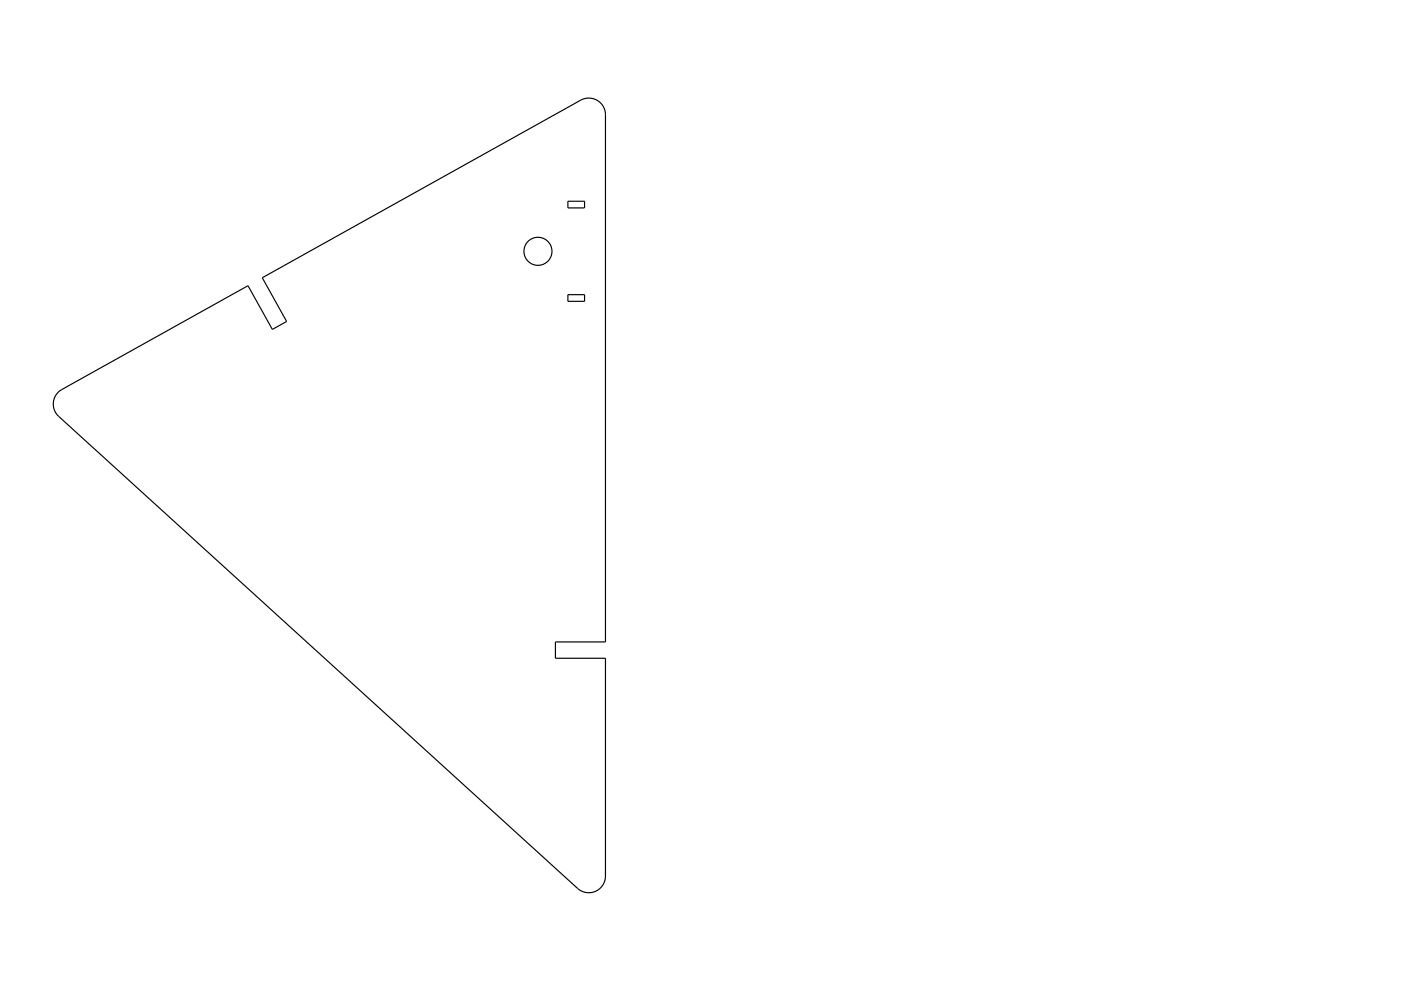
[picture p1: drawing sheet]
<svg xmlns="http://www.w3.org/2000/svg" width="420mm" height="297mm" viewBox="0 0 420 297" stroke-linecap="round" stroke-linejoin="round" font-family="sans-serif">
<g fill="none" stroke="#000" stroke-width=".35">
<path d="M170.2 60.3h5v2h-5zM170.2 88.3h5v2h-5zM17.4 117.7l1.1-1 55.8-31.1 7.4 13.1 4.2-2.4-7.3-13.1 95.5-53.2a5 5 0 0 1 7.4 4.4v158h-15v4.9h15v65.3a5 5 0 0 1-3 4.5 5 5 0 0 1-5.4-.9l-155.5-141.4a5 5 0 0 1-.2-7.1z"/>
<circle cx="161.3" cy="75.3" r="4.2"/>
</g>
</svg>
